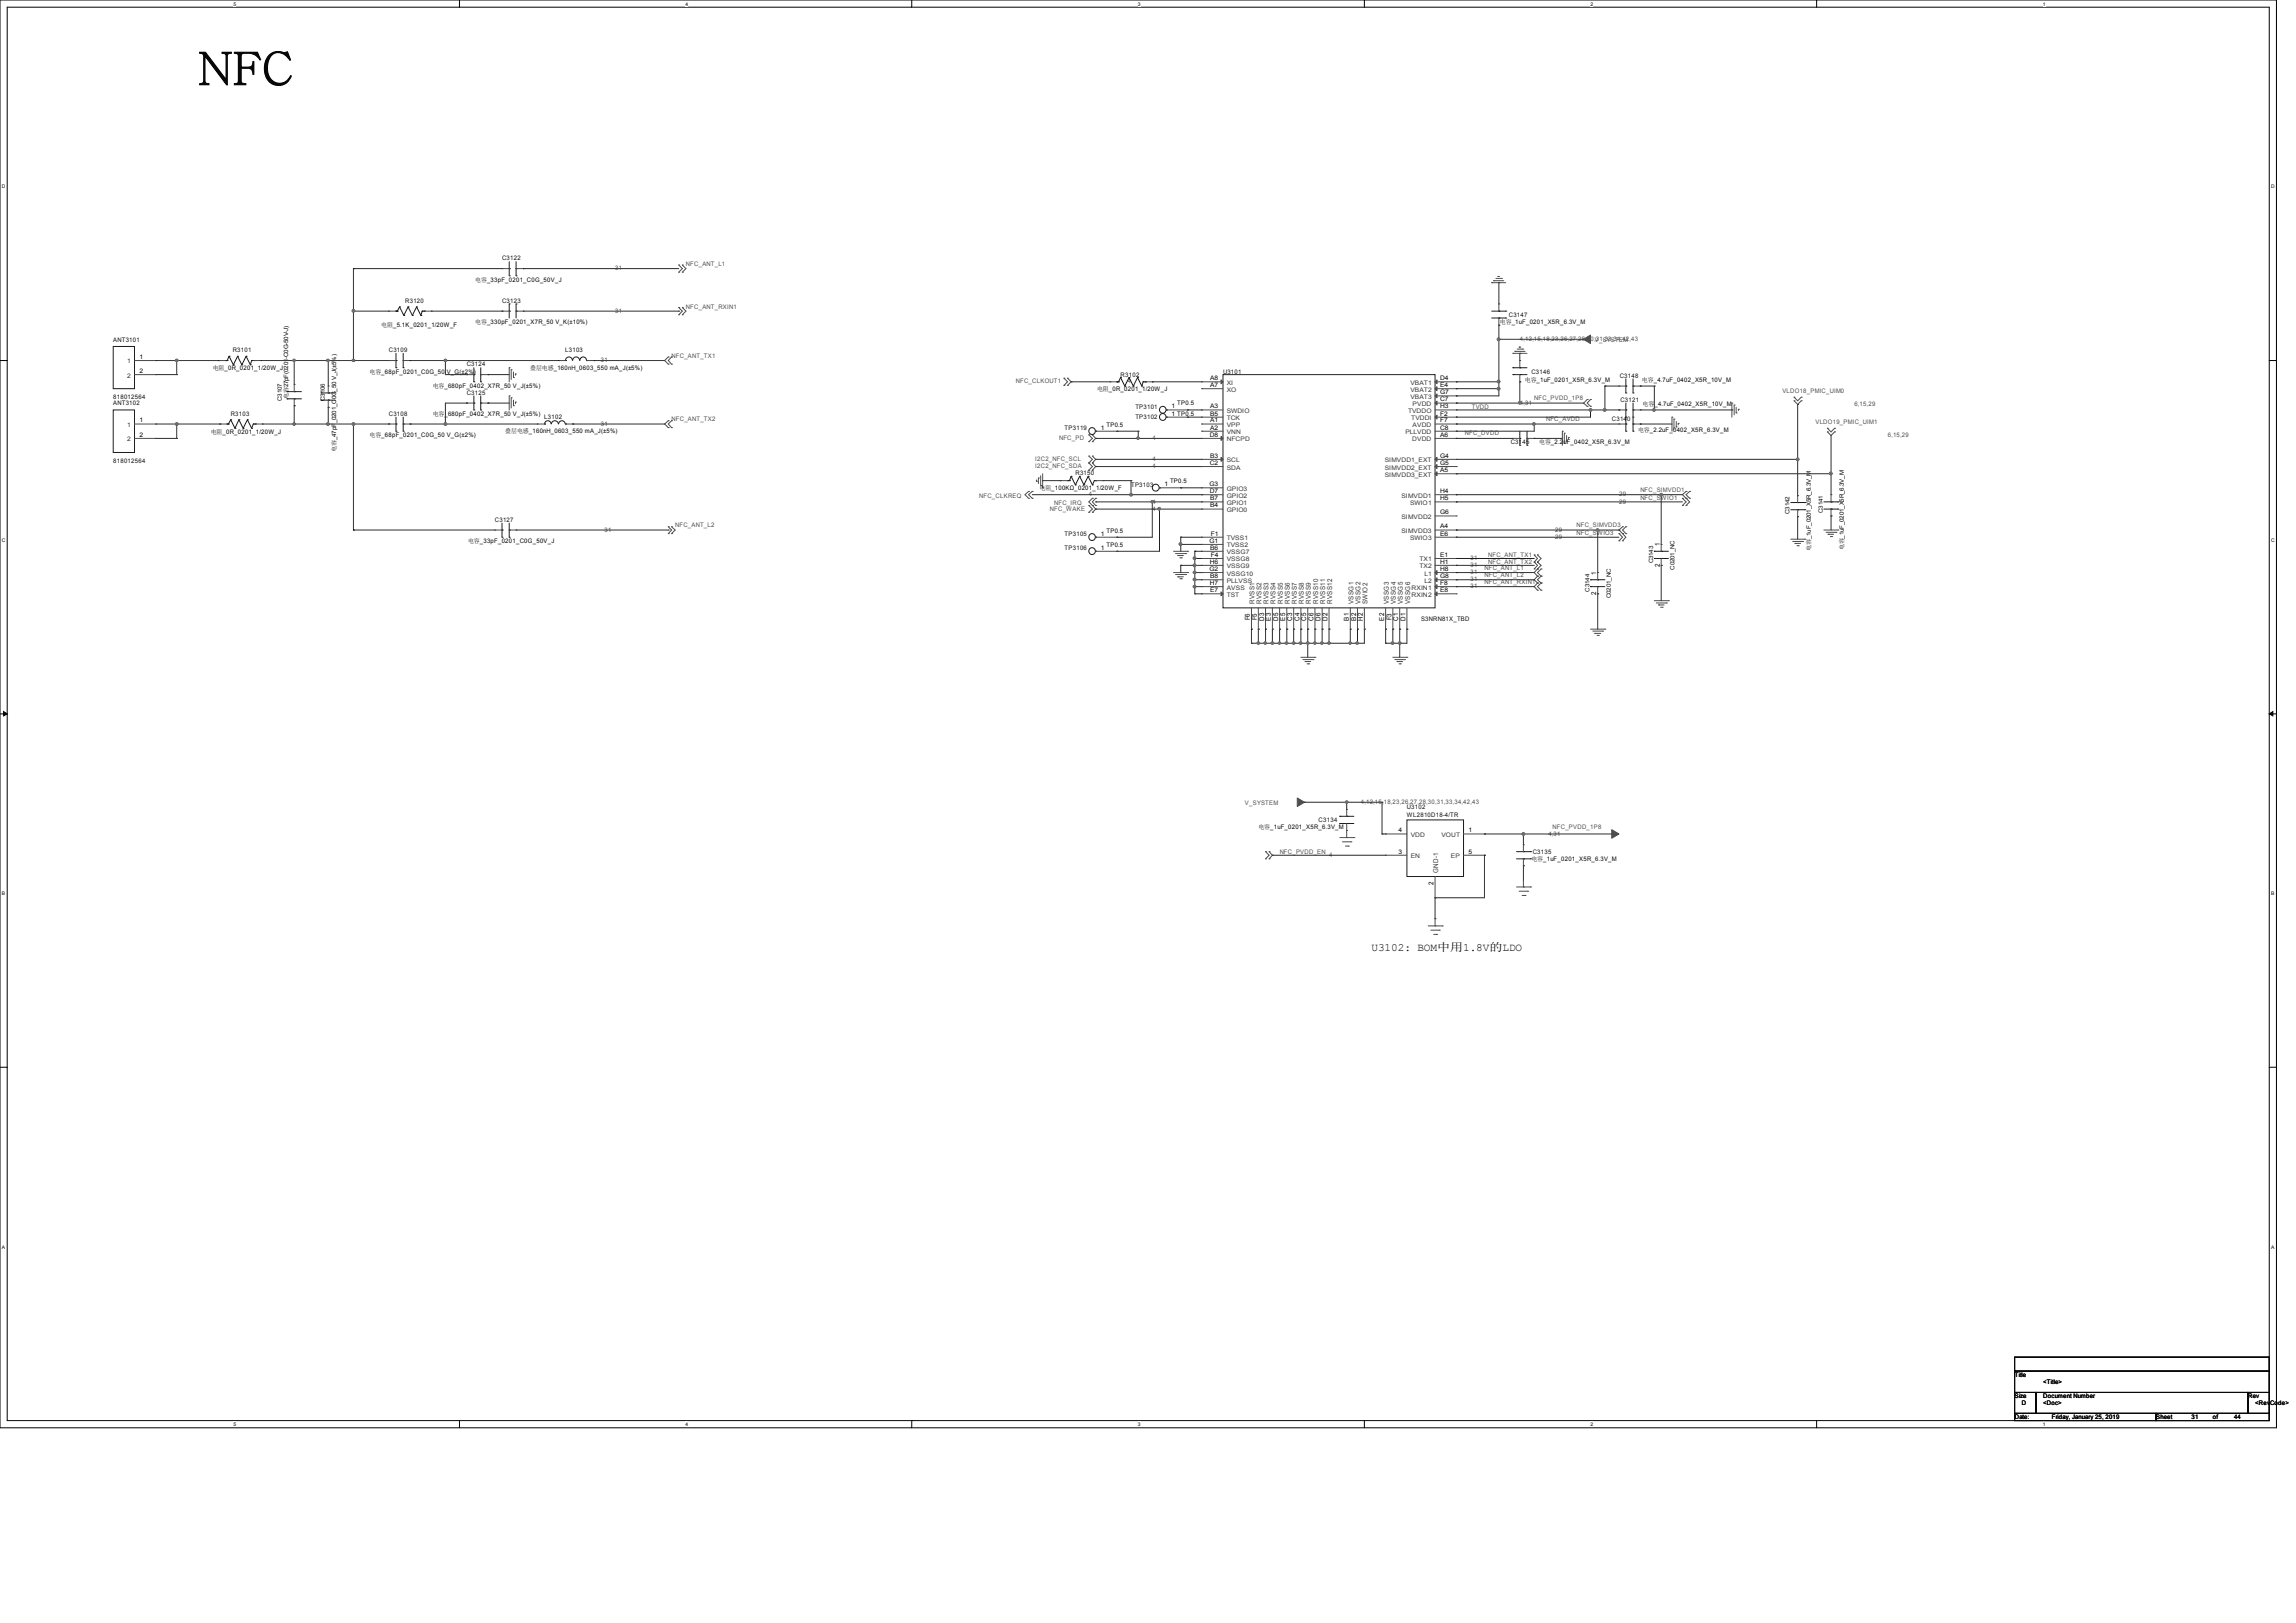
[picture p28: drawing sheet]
<svg xmlns="http://www.w3.org/2000/svg" width="297mm" height="210mm" viewBox="0 0 297 210" stroke-linecap="round" stroke-linejoin="round" font-family="sans-serif">
<defs><g id="words">
<text font-size="5.8" x="25.6" y="11">NFC</text>
<text font-size="1.4" x="177.4" y="123">U3102: BOM中用1.8V的LDO</text>
<g font-size=".9">
<text x="214.7" y="70.7" transform="rotate(-90 214.7 70.7)">1</text>
<text x="206.5" y="77" transform="rotate(-90 206.5 77)">2</text>
<text x="206.5" y="74.4" transform="rotate(-90 206.5 74.4)">1</text>
<text x="214.7" y="73.4" transform="rotate(-90 214.7 73.4)">2</text>
<text x="161.7" y="80.3" transform="rotate(-90 161.7 80.3)">F6</text>
<text x="162.6" y="80.3" transform="rotate(-90 162.6 80.3)">F5</text>
<text x="163.5" y="80.4" transform="rotate(-90 163.5 80.4)">D3</text>
<text x="164.4" y="80.3" transform="rotate(-90 164.4 80.3)">E3</text>
<text x="165.3" y="80.4" transform="rotate(-90 165.3 80.4)">D5</text>
<text x="166.3" y="80.3" transform="rotate(-90 166.3 80.3)">E5</text>
<text x="167.2" y="80.4" transform="rotate(-90 167.2 80.4)">C3</text>
<text x="168.1" y="80.4" transform="rotate(-90 168.1 80.4)">C4</text>
<text x="169" y="80.4" transform="rotate(-90 169 80.4)">C5</text>
<text x="169.9" y="80.4" transform="rotate(-90 169.9 80.4)">C6</text>
<text x="170.8" y="80.4" transform="rotate(-90 170.8 80.4)">D6</text>
<text x="171.7" y="80.4" transform="rotate(-90 171.7 80.4)">D2</text>
<text x="174.5" y="80.3" transform="rotate(-90 174.5 80.3)">B1</text>
<text x="175.4" y="80.3" transform="rotate(-90 175.4 80.3)">B2</text>
<text x="176.3" y="80.4" transform="rotate(-90 176.3 80.4)">H2</text>
<text x="179" y="80.3" transform="rotate(-90 179 80.3)">E2</text>
<text x="180" y="80.3" transform="rotate(-90 180 80.3)">F3</text>
<text x="180.9" y="80.4" transform="rotate(-90 180.9 80.4)">C1</text>
<text x="181.8" y="80.4" transform="rotate(-90 181.8 80.4)">D1</text>
<text x="185.4" y="114.5" transform="rotate(-90 185.4 114.5)">2</text>
</g>
<g font-size=".9" fill="#343434">
<text x="162.3" y="78.2" transform="rotate(-90 162.3 78.2)">RVSS1</text>
<text x="163.2" y="78.2" transform="rotate(-90 163.2 78.2)">RVSS2</text>
<text x="164.1" y="78.2" transform="rotate(-90 164.1 78.2)">RVSS3</text>
<text x="165" y="78.2" transform="rotate(-90 165 78.2)">RVSS4</text>
<text x="165.9" y="78.2" transform="rotate(-90 165.9 78.2)">RVSS5</text>
<text x="166.9" y="78.2" transform="rotate(-90 166.9 78.2)">RVSS6</text>
<text x="167.7" y="78.2" transform="rotate(-90 167.7 78.2)">RVSS7</text>
<text x="168.7" y="78.2" transform="rotate(-90 168.7 78.2)">RVSS8</text>
<text x="169.6" y="78.2" transform="rotate(-90 169.6 78.2)">RVSS9</text>
<text x="170.5" y="78.2" transform="rotate(-90 170.5 78.2)">RVSS10</text>
<text x="171.4" y="78.2" transform="rotate(-90 171.4 78.2)">RVSS11</text>
<text x="172.3" y="78.2" transform="rotate(-90 172.3 78.2)">RVSS12</text>
<text x="175.1" y="78.2" transform="rotate(-90 175.1 78.2)">VSSG1</text>
<text x="176" y="78.2" transform="rotate(-90 176 78.2)">VSSG2</text>
<text x="176.9" y="78.2" transform="rotate(-90 176.9 78.2)">SWIO2</text>
<text x="179.6" y="78.2" transform="rotate(-90 179.6 78.2)">VSSG3</text>
<text x="180.6" y="78.2" transform="rotate(-90 180.6 78.2)">VSSG4</text>
<text x="181.5" y="78.2" transform="rotate(-90 181.5 78.2)">VSSG5</text>
<text x="182.4" y="78.2" transform="rotate(-90 182.4 78.2)">VSSG6</text>
<text x="186" y="112.9" transform="rotate(-90 186 112.9)">GND-1</text>
</g>
<g font-size=".8" fill="#0e0e0e">
<text x="64.9" y="33.7">C3122</text>
<text x="52.4" y="39.2">R3120</text>
<text x="64.9" y="39.2">C3123</text>
<text x="195.2" y="41">C3147</text>
<text x="14.6" y="44.2">ANT3101</text>
<text x="30.1" y="45.6">R3101</text>
<text x="50.3" y="45.6">C3109</text>
<text x="60.4" y="47.4">C3124</text>
<text x="73.1" y="45.6">L3103</text>
<text x="14.6" y="52.5">ANT3102</text>
<text x="14.6" y="51.6">818012564</text>
<text x="29.8" y="53.8">R3103</text>
<text x="36.5" y="51.9" transform="rotate(-90 36.5 51.9)">C3107</text>
<text x="42" y="51.9" transform="rotate(-90 42 51.9)">C3106</text>
<text x="50.3" y="53.8">C3108</text>
<text x="60.4" y="51.1">C3125</text>
<text x="145" y="48.8">R3102</text>
<text x="146.9" y="52.9">TP3101</text>
<text x="158.2" y="48.3">U3101</text>
<text x="198.1" y="48.3">C3146</text>
<text x="209.5" y="48.9">C3148</text>
<text x="209.6" y="52.1">C3121</text>
<text x="14.6" y="59.9">818012564</text>
<text x="70.4" y="54.2">L3102</text>
<text x="137.7" y="55.6">TP3119</text>
<text x="146.9" y="54.3">TP3102</text>
<text x="195.4" y="57.5">C3145</text>
<text x="208.5" y="54.5">C3140</text>
<text x="139.1" y="61.5">R3150</text>
<text x="146.3" y="62.9">TP3103</text>
<text x="64" y="67.5">C3127</text>
<text x="137.7" y="71.2">TP3106</text>
<text x="137.7" y="69.3">TP3105</text>
<text x="231.5" y="66.5" transform="rotate(-90 231.5 66.5)">C3142</text>
<text x="235.8" y="66.4" transform="rotate(-90 235.8 66.4)">C3141</text>
<text x="205.6" y="76.5" transform="rotate(-90 205.6 76.5)">C3144</text>
<text x="208.4" y="77.4" transform="rotate(-90 208.4 77.4)">C0201_NC</text>
<text x="213.8" y="72.9" transform="rotate(-90 213.8 72.9)">C3143</text>
<text x="216.6" y="73.7" transform="rotate(-90 216.6 73.7)">C0201_NC</text>
<text x="183.8" y="80.3">S3NRN81X_TBD</text>
<text x="170.6" y="106.4">C3134</text>
<text x="182" y="104.6">U3102</text>
<text x="182" y="105.7">WL2810D18-4/TR</text>
<text x="198.3" y="110.5">C3135</text>
</g>
<g font-size=".8" fill="#4d4d4d">
<text x="79.6" y="35">31</text>
<text x="88.7" y="34.4">NFC_ANT_L1</text>
<text x="79.6" y="40.5">31</text>
<text x="88.7" y="39.9">NFC_ANT_RXIN1</text>
<text x="77.7" y="46.9">31</text>
<text x="86.9" y="46.3">NFC_ANT_TX1</text>
<text x="196.6" y="44.1">4,12,15,18,23,26,27,28,30,31,33,34,42,43</text>
<text x="206.3" y="44.2">V_SYSTEM</text>
<text x="131.4" y="49.6">NFC_CLKOUT1</text>
<text x="145.9" y="49.6">4</text>
<text x="190.4" y="52.9">TVDD</text>
<text x="196.6" y="52.4">4,31</text>
<text x="198.5" y="51.8">NFC_PVDD_1P8</text>
<text x="230.6" y="50.9">VLDO18_PMIC_UIM0</text>
<text x="239.9" y="52.5">6,15,29</text>
<text x="77.7" y="55.1">31</text>
<text x="86.9" y="54.5">NFC_ANT_TX2</text>
<text x="133.9" y="59.6">I2C2_NFC_SCL</text>
<text x="137" y="56.9">NFC_PD</text>
<text x="149.1" y="56.9">4</text>
<text x="149.1" y="59.6">4</text>
<text x="189.5" y="56.3">NFC_DVDD</text>
<text x="200" y="54.5">NFC_AVDD</text>
<text x="234.8" y="54.9">VLDO19_PMIC_UIM1</text>
<text x="244.2" y="56.6">6,15,29</text>
<text x="126.7" y="64.4">NFC_CLKREQ</text>
<text x="133.9" y="60.6">I2C2_NFC_SDA</text>
<text x="136.4" y="65.3">NFC_IRQ</text>
<text x="140.9" y="64.2">4</text>
<text x="149.1" y="65.2">4</text>
<text x="149.1" y="60.6">4</text>
<text x="209.4" y="65.2">29</text>
<text x="209.4" y="64.2">29</text>
<text x="212.2" y="64.7">NFC_SWIO1</text>
<text x="212.2" y="63.7">NFC_SIMVDD1</text>
<text x="78.2" y="68.8">31</text>
<text x="87.3" y="68.2">NFC_ANT_L2</text>
<text x="135.8" y="66.1">NFC_WAKE</text>
<text x="149.1" y="66.1">4</text>
<text x="201.2" y="69.7">29</text>
<text x="201.2" y="68.8">29</text>
<text x="203.9" y="69.3">NFC_SWIO3</text>
<text x="203.9" y="68.2">NFC_SIMVDD3</text>
<text x="190.2" y="76.1">31</text>
<text x="190.2" y="74.3">31</text>
<text x="190.2" y="75.2">31</text>
<text x="190.2" y="72.5">31</text>
<text x="190.2" y="73.4">31</text>
<text x="192" y="75.6">NFC_ANT_RXIN1</text>
<text x="192" y="73.7">NFC_ANT_L1</text>
<text x="192" y="74.7">NFC_ANT_L2</text>
<text x="192.5" y="72">NFC_ANT_TX1</text>
<text x="192.5" y="72.9">NFC_ANT_TX2</text>
<text x="161" y="104.1">V_SYSTEM</text>
<text x="176" y="104">4,12,15,18,23,26,27,28,30,31,33,34,42,43</text>
<text x="200.8" y="107.3">NFC_PVDD_1P8</text>
<text x="165.5" y="110.5">NFC_PVDD_EN</text>
<text x="171.9" y="110.9">4</text>
<text x="200.3" y="108.1">4,31</text>
</g>
<g font-size=".8">
<text x="61.5" y="36.4">电容_33pF_0201_C0G_50V_J</text>
<text x="61.5" y="41.9">电容_330pF_0201_X7R_50 V_K(±10%)</text>
<text x="194" y="41.9">电容_1uF_0201_X5R_6.3V_M</text>
<text x="18" y="46.4">1</text>
<text x="27.5" y="47.9">电阻_0R_0201_1/20W_J</text>
<text x="49.3" y="42.3">电阻_5.1K_0201_1/20W_F</text>
<text x="68.6" y="47.9">叠层电感_160nH_0603_550 mA_J(±5%)</text>
<text x="18" y="48.3">2</text>
<text x="37.3" y="51.6" transform="rotate(-90 37.3 51.6)">电容27pF(0201-C0G-50V-J)</text>
<text x="47.8" y="48.3">电容_68pF_0201_C0G_50 V_G(±2%)</text>
<text x="56" y="53.8">电容_680pF_0402_X7R_50 V_J(±5%)</text>
<text x="56" y="50.2">电容_680pF_0402_X7R_50 V_J(±5%)</text>
<text x="141.9" y="50.6">电阻_0R_0201_1/20W_J</text>
<text x="151.5" y="52.8">1</text>
<text x="151.5" y="53.8">1 TP0.5</text>
<text x="152.3" y="52.5">TP0.5</text>
<text x="156.5" y="49.2">A8</text>
<text x="156.5" y="50.1">A7</text>
<text x="156.5" y="52.8">A3</text>
<text x="156.5" y="53.8">B5</text>
<text x="186.3" y="49.2">D4</text>
<text x="186.3" y="50.1">E4</text>
<text x="186.3" y="51">G7</text>
<text x="186.3" y="51.9">C7</text>
<text x="186.3" y="52.8">H3</text>
<text x="186.3" y="53.8">F2</text>
<text x="197.2" y="49.4">电容_1uF_0201_X5R_6.3V_M</text>
<text x="212.4" y="49.4">电容_4.7uF_0402_X5R_10V_M</text>
<text x="212.5" y="52.5">电容</text>
<text x="214" y="52.5">_4.7uF_0402_X5R_10V_M</text>
<text x="18" y="54.7">1</text>
<text x="18" y="56.5">2</text>
<text x="27.3" y="56.1">电阻_0R_0201_1/20W_J</text>
<text x="43.5" y="58.5" transform="rotate(-90 43.5 58.5)">电容_47pF_0201_C0G_50 V_J(±5%)</text>
<text x="47.8" y="56.6">电容_68pF_0201_C0G_50 V_G(±2%)</text>
<text x="65.4" y="56">叠层电感_160nH_0603_550 mA_J(±5%)</text>
<text x="142.4" y="55.6">1</text>
<text x="143.1" y="55.2">TP0.5</text>
<text x="156.5" y="56.5">D8</text>
<text x="156.5" y="54.7">A1</text>
<text x="156.5" y="55.6">A2</text>
<text x="156.5" y="59.2">B3</text>
<text x="186.3" y="55.6">C8</text>
<text x="186.3" y="56.5">A6</text>
<text x="186.3" y="59.2">G4</text>
<text x="186.3" y="54.7">F7</text>
<text x="199.1" y="57.5">电容_2.2uF_0402_X5R_6.3V_M</text>
<text x="211.9" y="55.9">电容_2.2uF_0402_X5R_6.3V_M</text>
<text x="134.5" y="63.4">电阻_100KΩ_0201_1/20W_F</text>
<text x="150.6" y="62.9">1</text>
<text x="151.4" y="62.5">TP0.5</text>
<text x="156.4" y="62.9">G3</text>
<text x="156.5" y="60.2">C2</text>
<text x="156.5" y="63.8">D7</text>
<text x="156.5" y="64.7">B7</text>
<text x="156.5" y="65.7">B4</text>
<text x="186.3" y="60.2">G5</text>
<text x="186.3" y="61.1">A5</text>
<text x="186.3" y="63.8">H4</text>
<text x="186.3" y="64.7">H5</text>
<text x="60.5" y="70.3">电容_33pF_0201_C0G_50V_J</text>
<text x="142.4" y="71.1">1</text>
<text x="142.4" y="69.3">1</text>
<text x="143.1" y="70.7">TP0.5</text>
<text x="143.1" y="68.9">TP0.5</text>
<text x="156.4" y="70.2">G1</text>
<text x="156.5" y="71.1">B6</text>
<text x="156.6" y="69.3">F1</text>
<text x="186.3" y="66.5">G6</text>
<text x="186.3" y="68.4">A4</text>
<text x="186.3" y="69.3">E6</text>
<text x="234.2" y="71.3" transform="rotate(-90 234.2 71.3)">电容_1uF_0201_X5R_6.3V_M</text>
<text x="238.5" y="71.2" transform="rotate(-90 238.5 71.2)">电容_1uF_0201_X5R_6.3V_M</text>
<text x="156.4" y="73.9">G2</text>
<text x="156.5" y="72.9">H6</text>
<text x="156.5" y="75.7">H7</text>
<text x="156.5" y="74.8">B8</text>
<text x="156.5" y="76.6">E7</text>
<text x="156.6" y="72.1">F4</text>
<text x="186.3" y="72.1">E1</text>
<text x="186.3" y="72.9">H1</text>
<text x="186.3" y="75.7">F8</text>
<text x="186.3" y="76.6">E8</text>
<text x="186.3" y="73.9">H8</text>
<text x="186.3" y="74.8">G8</text>
<text x="162.8" y="107.3">电容_1uF_0201_X5R_6.3V_M</text>
<text x="180.9" y="107.7">4</text>
<text x="190" y="107.7">1</text>
<text x="180.9" y="110.4">3</text>
<text x="190" y="110.4">5</text>
<text x="198.1" y="111.4">电容_1uF_0201_X5R_6.3V_M</text>
<text x="260.6" y="178.2">Title</text>
<text x="264.3" y="179.1">&lt;Title&gt;</text>
<text x="260.6" y="180.9">Size</text>
<text x="260.6" y="183.6">Date:</text>
<text x="261.6" y="181.8">D</text>
<text x="264.3" y="180.9">Document Number</text>
<text x="264.3" y="181.8">&lt;Doc&gt;</text>
<text x="265.4" y="183.6">Friday, January 25, 2019</text>
<text x="278.9" y="183.6">Sheet</text>
<text x="283.5" y="183.6">31</text>
<text x="286.2" y="183.6">of</text>
<text x="289" y="183.6">44</text>
<text x="290.8" y="180.9">Rev</text>
<text x="291.7" y="181.8">&lt;RevCode&gt;</text>
</g>
<g font-size=".8" fill="#343434">
<text x="16.5" y="47">1</text>
<text x="16.5" y="48.9">2</text>
<text x="158.7" y="49.8">XI</text>
<text x="158.7" y="50.7">XO</text>
<text x="158.7" y="53.4">SWDIO</text>
<text x="182.1" y="53.4">TVDDO</text>
<text x="182.4" y="49.8">VBAT1</text>
<text x="182.4" y="50.7">VBAT2</text>
<text x="182.4" y="51.6">VBAT3</text>
<text x="182.7" y="52.5">PVDD</text>
<text x="16.5" y="55.2">1</text>
<text x="16.5" y="57.1">2</text>
<text x="158.7" y="54.4">TCK</text>
<text x="158.7" y="55.2">VPP</text>
<text x="158.7" y="56.2">VNN</text>
<text x="158.7" y="57.1">NFCPD</text>
<text x="158.7" y="59.8">SCL</text>
<text x="179.1" y="59.8">SIMVDD1_EXT</text>
<text x="181.8" y="56.2">PLLVDD</text>
<text x="182.6" y="54.4">TVDDI</text>
<text x="182.7" y="57.1">DVDD</text>
<text x="182.7" y="55.2">AVDD</text>
<text x="158.7" y="60.7">SDA</text>
<text x="158.7" y="63.5">GPIO3</text>
<text x="158.7" y="64.4">GPIO2</text>
<text x="158.7" y="65.3">GPIO1</text>
<text x="179.1" y="60.7">SIMVDD2_EXT</text>
<text x="179.1" y="61.7">SIMVDD3_EXT</text>
<text x="181.3" y="64.4">SIMVDD1</text>
<text x="182.4" y="65.3">SWIO1</text>
<text x="158.7" y="66.3">GPIO0</text>
<text x="158.7" y="69.9">TVSS1</text>
<text x="158.7" y="70.8">TVSS2</text>
<text x="158.7" y="71.7">VSSG7</text>
<text x="181.3" y="67.1">SIMVDD2</text>
<text x="181.3" y="69">SIMVDD3</text>
<text x="182.4" y="69.9">SWIO3</text>
<text x="158.7" y="72.6">VSSG8</text>
<text x="158.7" y="73.5">VSSG9</text>
<text x="158.7" y="74.5">VSSG10</text>
<text x="158.7" y="75.4">PLLVSS</text>
<text x="158.7" y="76.3">AVSS</text>
<text x="158.7" y="77.2">TST</text>
<text x="182.6" y="76.3">RXIN1</text>
<text x="182.6" y="77.2">RXIN2</text>
<text x="183.6" y="72.6">TX1</text>
<text x="183.6" y="73.5">TX2</text>
<text x="184.3" y="74.5">L1</text>
<text x="184.3" y="75.4">L2</text>
<text x="182.5" y="111">EN</text>
<text x="182.5" y="108.3">VDD</text>
<text x="186.5" y="108.3">VOUT</text>
<text x="187.7" y="111">EP</text>
</g>
<g font-size=".6">
<text x="30.2" y=".7">5</text>
<text x="88.7" y=".7">4</text>
<text x="147.2" y=".7">3</text>
<text x="205.7" y=".7">2</text>
<text x="264.2" y=".7">1</text>
<text x=".3" y="24.4">D</text>
<text x="293.8" y="24.4">D</text>
<text x=".3" y="70.1">C</text>
<text x="293.8" y="70.1">C</text>
<text x=".3" y="115.8">B</text>
<text x="293.8" y="115.8">B</text>
<text x=".3" y="161.5">A</text>
<text x="293.8" y="161.5">A</text>
<text x="30.2" y="184.5">5</text>
<text x="88.7" y="184.5">4</text>
<text x="147.2" y="184.5">3</text>
<text x="205.7" y="184.5">2</text>
<text x="264.2" y="184.5">1</text>
</g>
</g></defs>
<path d="M0 0h294.5v184.7h-294.5zM.9 .9h292.6v182.9h-292.6z" fill="none" stroke="#000" stroke-width=".13"/>
<g fill="#fff">
<path d="M30.2 .1h.3v.7h-.3z"/>
<path d="M30.2 183.9h.3v.8h-.3z"/>
</g>
<path d="M59.4 0v.9M59.4 183.8v.9" fill="none" stroke="#000" stroke-width=".13"/>
<g fill="#fff">
<path d="M88.7 .1h.3v.7h-.3z"/>
<path d="M88.7 183.9h.3v.8h-.3z"/>
</g>
<path d="M117.9 0v.9M117.9 183.8v.9" fill="none" stroke="#000" stroke-width=".13"/>
<g fill="#fff">
<path d="M147.2 .1h.3v.7h-.3z"/>
<path d="M147.2 183.9h.3v.8h-.3z"/>
</g>
<path d="M176.5 0v.9M176.5 183.8v.9" fill="none" stroke="#000" stroke-width=".13"/>
<g fill="#fff">
<path d="M205.7 .1h.4v.7h-.4z"/>
<path d="M205.7 183.9h.4v.8h-.4z"/>
</g>
<path d="M235 0v.9M235 183.8v.9" fill="none" stroke="#000" stroke-width=".13"/>
<g fill="#fff">
<path d="M264.2 .1h.4v.7h-.4z"/>
<path d="M264.2 183.9h.4v.8h-.4z"/>
<path d="M.3 23.8h.4v.7h-.4z"/>
<path d="M293.8 23.8h.5v.7h-.5z"/>
<path d="M.3 69.5h.4v.7h-.4z"/>
<path d="M293.8 69.5h.5v.7h-.5z"/>
</g>
<path d="M0 46.7h.9M293.5 46.7h1" fill="none" stroke="#000" stroke-width=".13"/>
<g fill="#fff">
<path d="M.3 115.2h.4v.8h-.4z"/>
<path d="M293.8 115.2h.4v.8h-.4z"/>
</g>
<path d="M0 92.4h.9M293.5 92.4h1" fill="none" stroke="#000" stroke-width=".13"/>
<path d="M.5 92.1l.4 .3-.4 .2zM293.5 92.4l.5-.3v.5z" fill="#000" stroke="#000" stroke-width=".13"/>
<g fill="#fff">
<path d="M.3 161h.3v.7h-.3z"/>
<path d="M293.8 161h.4v.7h-.4z"/>
</g>
<path d="M0 138.1h.9M293.5 138.1h1M260.6 175.6h32.9v1.8h-32.9zM260.6 177.4h32.9v2.8h-32.9zM260.6 182.9h18.3v.9h-18.3zM260.6 180.2h2.8v2.7h-2.8zM263.4 180.2h27.4v2.7h-27.4zM278.9 182.9h14.6v.9h-14.6zM290.8 180.2h2.7v2.7h-2.7z" fill="none" stroke="#000" stroke-width=".13"/>
<g fill="none" stroke="#4d4d4d" stroke-width=".13">
<path d="M64.9 34.8h1M64.9 34.8h.1M66.8 34.8h.9M67.7 34.8h.1M87.8 34.3l.5 .5-.5 .4M87.8 39.8l.5 .5-.5 .4M87.8 35.2h.1M87.8 34.3h.1M87.8 39.8h.1M88.3 35.2h.1M88.3 34.3h.1M88.3 39.8h.1"/>
<path d="M88.3 34.3l.4 .5-.4 .4M88.3 39.8l.4 .5-.4 .4M193 36.6h1.8M193 36.6h.1M193.2 36.3h.1M193.2 36.3h1.3M193.5 36h.7M193.8 35.8h.1M193.8 35.8h.2M193.9 39.3h.1M193.9 39.3v1M194.2 36h.1"/>
<path d="M17.4 46.7h2.8M17.4 54.9h2.8M17.4 56.7h2.8M17.4 48.5h2.8M20.2 46.7h.1M20.2 48.5h.1M20.2 54.9h.1M20.2 56.7h.1M28.3 46.7h.9M28.3 46.7h.1M28.4 54.9h1M28.4 54.9h.1"/>
<path d="M32.9 46.7h.8M33 54.9h1M33.7 46.7h.1M34 54.9h.1M38.1 49.7h.1M38.1 52.5h.1M38.1 49.7v1M38.1 51.6v.9M42.5 50h.1M42.5 52.7h.1M42.5 50v.8M42.5 51.8v.9"/>
<path d="M50.3 46.7h.9M50.3 54.9h.9M50.3 40.3h.9M50.3 46.7h.1M50.3 54.9h.1M50.3 40.3h.1M52.2 46.7h.8M52.2 54.9h.8M53 46.7h.1M53 54.9h.1M54.9 40.3h.9M55.8 40.3h.1"/>
<path d="M60.4 52.2h.9M60.4 48.5h.9M60.4 52.2h.1M60.4 48.5h.1M62.2 52.2h.9M62.2 48.5h.9M63.1 52.2h.1M63.1 48.5h.1M64.9 40.3h1M64.9 40.3h.1M65.9 47.6h.1M65.9 51.2h.1"/>
<path d="M65.9 47.6v1.8M65.9 51.2v1.8M66.1 47.8h.1M66.1 51.5h.1M66.1 47.8v1.3M66.1 51.5v1.3M66.4 48.9h.1M66.4 52.5h.1M66.4 48.1v.8M66.4 51.8v.7M66.7 48.4h.1M66.7 52h.1"/>
<path d="M66.7 48.4v.2M66.7 52v.2M66.8 40.3h.9M67.7 40.3h.1M69.5 54.9h.9M69.5 54.9h.1M72.3 46.7h.1M72.3 46.7h.9M73.2 54.9h.9M74.1 54.9h.1M75.9 46.7h.9M76.8 46.7h.1"/>
<path d="M86.4 46.2h.1M86.4 47.1h.1M86.4 54.4h.1M86.4 55.3h.1M86.4 46.2l-.4 .5 .4 .4M86.4 54.4l-.4 .5 .4 .4M86.9 46.2l-.5 .5 .5 .4M86.9 54.4l-.5 .5 .5 .4M86.9 47.1h.1M86.9 46.2h.1M86.9 55.3h.1M86.9 54.4h.1"/>
<path d="M87.8 40.7h.1M88.3 40.7h.1M137.6 48.9h.1M137.6 49.9h.1M137.6 48.9l.5 .5-.5 .5M138.1 49.9h.1M138.1 48.9h.1M138.1 48.9l.5 .5-.5 .5M140.8 56.3h.1M140.8 57.2h.1M140.8 59h.1M140.8 59.9h.1"/>
<path d="M140.8 56.3l.5 .4-.5 .4M140.8 59l.5 .4-.5 .5M140.8 59.9l.5 .5-.5 .4M141.3 57.2h.1M141.3 56.3h.1M141.3 59.9h.1M141.3 59h.1M141.3 56.3l.4 .4-.4 .4M141.3 59l.4 .4-.4 .5M141.3 59.9l.4 .5-.4 .4M141.7 55.8h2.8M143.6 49.4h.9"/>
<path d="M143.6 49.4h.1M144.5 55.8h.1M148.2 49.4h.9M149.1 49.4h.1M150.9 53h2.7M150.9 54h2.7M153.6 53h.1M153.6 54h.1M155.4 53h2.8M155.4 54.9h2.8M155.4 49.4h2.8M155.4 50.3h2.8"/>
<path d="M155.4 54h2.8M155.4 55.8h2.8M155.4 56.7h2.8M155.4 59.4h2.8M155.4 49.4h.1M155.4 50.3h.1M155.4 53h.1M155.4 54h.1M155.4 54.9h.1M155.4 55.8h.1M155.4 56.7h.1M155.4 59.4h.1"/>
<path d="M185.6 53h2.8M185.6 54.9h2.8M185.6 49.4h2.8M185.6 50.3h2.8M185.6 54h2.8M185.6 55.8h2.8M185.6 56.7h2.8M185.6 59.4h2.8M185.6 51.2h2.8M185.6 52.2h2.8M188.4 49.4h.1M188.4 50.3h.1"/>
<path d="M188.4 51.2h.1M188.4 52.2h.1M188.4 53h.1M188.4 54h.1M188.4 54.9h.1M188.4 55.8h.1M188.4 56.7h.1M188.4 59.4h.1M193.9 42.1h.1M193.9 41.1v1M195.7 45.7h1.8M195.7 45.7h.1"/>
<path d="M195.7 56.7h.1M195.7 56.7h.9M196 45.5h.1M196 45.5h1.3M196.3 45.2h.7M196.5 44.9h.1M196.5 44.9h.2M196.6 49.4h.1M196.6 46.7h.1M196.6 46.7v.9M196.6 48.5v.9M197 45.2h.1"/>
<path d="M197.5 56.7h1M198.5 56.7h.1M202.1 55.8h.1M202.1 55.8v1.8M202.4 56h.1M202.4 56v1.4M202.6 57.1h.1M202.6 56.3v.8M202.9 56.6h.1M202.9 56.6v.2M205.3 51.7l-.4 .5 .4 .4M205.3 51.7h.1"/>
<path d="M205.3 52.6h.1M205.7 51.7l-.4 .5 .4 .4M205.7 52.6h.1M205.7 51.7h.1M209.4 53h.9M209.4 54.9h.9M209.4 50h.9M209.4 50h.1M209.4 53h.1M209.4 54.9h.1M211.2 53h1M211.2 54.9h1"/>
<path d="M211.2 50h1M212.2 50h.1M212.2 53h.1M212.2 54.9h.1M216.3 54h.1M216.3 54v1.8M216.5 54.2h.1M216.5 54.2v1.3M216.8 55.2h.1M216.8 54.5v.7M217.1 54.8h.1M217.1 54.8v.2"/>
<path d="M224 52.2h.1M224 52.2v1.8M224.3 52.4h.1M224.3 52.4v1.3M224.6 53.4h.1M224.6 52.7v.7M224.9 53h.1M224.9 53v.1M232.1 51.9l.4 .4 .5-.4M232.1 51.4l.4 .5 .5-.5M232.1 51.9h.1M232.1 51.4h.1"/>
<path d="M233 51.9h.1M233 51.4h.1M236.4 55.9h.1M236.4 55.4h.1M236.4 55.9l.5 .4 .4-.4M236.4 55.4l.5 .5 .4-.5M237.3 55.9h.1M237.3 55.4h.1M64 68.6h.9M64 68.6h.1M65.9 68.6h.9M66.8 68.6h.1"/>
<path d="M86.4 69h.1M86.4 68.2h.1M86.4 68.2l.5 .4-.5 .4M86.9 68.2l.4 .4-.4 .4M86.9 69h.1M86.9 68.2h.1M133.1 63.6l-.5 .4 .5 .5M133.1 63.6h.1M133.1 64.5h.1M133.5 63.6l-.4 .4 .4 .5M133.5 63.6h.1M133.5 64.5h.1"/>
<path d="M134.1 62.3h.1M134.1 62.1v.2M134.3 61.8h.1M134.3 61.8v.8M134.6 62.8h.1M134.6 61.6v1.2M134.9 63.1h.1M134.9 61.3v1.8M137.2 62.2h.1M137.2 62.2h.9M140.8 60.8h.1M140.8 65.4h.1"/>
<path d="M140.8 66.3h.1M140.8 65.4l.5 .5-.5 .4M141.3 64.5l-.5 .4 .5 .5M141.3 60.8h.1M141.3 64.5h.1M141.3 65.4h.1M141.3 66.3h.1M141.3 65.4l.4 .5-.4 .4M141.7 64.5l-.4 .4 .4 .5M141.7 64.5h.1M141.7 65.4h.1M141.7 71.3h2.8"/>
<path d="M141.7 69.5h2.8M141.7 62.2h1M142.7 62.2h.1M144.5 71.3h.1M144.5 69.5h.1M150 63.1h2.7M151.8 74.1h1.8M151.8 71.3h1.8M152.1 74.3h1.3M152.1 71.6h1.3M152.4 74.6h.1M152.4 71.9h.1"/>
<path d="M152.4 74.6h.7M152.4 71.9h.7M152.6 74.9h.2M152.6 72.2h.2M152.7 63.1h.1M152.8 74.9h.1M152.8 72.2h.1M153.4 74.3h.1M153.4 71.6h.1M153.6 74.1h.1M153.6 71.3h.1M155.4 74.1h2.8"/>
<path d="M155.4 71.3h2.8M155.4 60.4h2.8M155.4 63.1h2.8M155.4 64h2.8M155.4 64.9h2.8M155.4 65.9h2.8M155.4 69.5h2.8M155.4 70.4h2.8M155.4 72.3h2.8M155.4 73.2h2.8M155.4 75h2.8M155.4 75.9h2.8"/>
<path d="M155.4 76.8h2.8M155.4 60.4h.1M155.4 63.1h.1M155.4 64h.1M155.4 64.9h.1M155.4 65.9h.1M155.4 69.5h.1M155.4 70.4h.1M155.4 71.3h.1M155.4 72.3h.1M155.4 73.2h.1M155.4 74.1h.1"/>
<path d="M155.4 75h.1M155.4 75.9h.1M155.4 76.8h.1M161.9 78.7v2.7M162.8 78.7v2.7M163.7 78.7v2.7M164.6 78.7v2.7M165.5 78.7v2.7M166.5 78.7v2.7M167.3 78.7v2.7M168.3 78.7v2.7M169.2 78.7v2.7"/>
<path d="M170.1 78.7v2.7M171 78.7v2.7M171.9 78.7v2.7M174.7 78.7v2.7M175.6 78.7v2.7M176.5 78.7v2.7M179.2 78.7v2.7M180.2 78.7v2.7M181.1 78.7v2.7M182 78.7v2.7M185.6 74.1h2.8M185.6 68.6h2.8"/>
<path d="M185.6 60.4h2.8M185.6 64h2.8M185.6 64.9h2.8M185.6 69.5h2.8M185.6 72.3h2.8M185.6 73.2h2.8M185.6 75h2.8M185.6 75.9h2.8M185.6 76.8h2.8M185.6 61.3h2.8M185.6 66.8h2.8M188.4 60.4h.1"/>
<path d="M188.4 61.3h.1M188.4 64h.1M188.4 64.9h.1M188.4 66.8h.1M188.4 68.6h.1M188.4 69.5h.1M188.4 72.3h.1M188.4 73.2h.1M188.4 74.1h.1M188.4 75h.1M188.4 75.9h.1M188.4 76.8h.1"/>
<path d="M198.5 72.7h.1M198.5 71.8h.1M198.5 73.6h.1M198.5 71.8l.4 .5-.4 .4M198.5 72.7l.4 .5-.4 .4M198.9 75.4l-.4 .5 .4 .5M198.9 73.6l-.4 .5 .4 .4M198.9 74.5l-.4 .5 .4 .4M198.9 75.4h.1M198.9 76.4h.1M198.9 72.7h.1M198.9 71.8h.1"/>
<path d="M198.9 73.6h.1M198.9 74.5h.1M198.9 71.8l.4 .5-.4 .4M198.9 72.7l.4 .5-.4 .4M199.3 75.4l-.4 .5 .4 .5M199.3 73.6l-.4 .5 .4 .4M199.3 74.5l-.4 .5 .4 .4M199.3 76.4h.1M199.3 75.4h.1M199.3 74.5h.1M199.3 73.6h.1M206.7 74.1h.1"/>
<path d="M206.7 76.8h.1M206.7 74.1v.9M206.7 75.9v.9M209.4 70h.1M209.4 69h.1M209.4 69l.5 .5-.5 .5M209.9 69l.4 .5-.4 .5M209.9 68.2l-.5 .4 .5 .4M209.9 70h.1M209.9 69h.1M209.9 68.2h.1M210.3 69h.1"/>
<path d="M210.3 68.2h.1M210.3 68.2l-.4 .4 .4 .4M214 77.7h1.8M214.2 78h1.4M214.5 78.3h.1M214.5 78.3h.8M214.8 78.6h.2M214.9 70.4h.1M214.9 73.2h.1M214.9 70.4v.9M214.9 72.3v.9M215 78.6h.1"/>
<path d="M215.6 78h.1M215.8 77.7h.1M217.6 65.4h.1M217.6 64.5h.1M217.6 64.5l.5 .4-.5 .5M218.1 63.6l-.5 .4 .5 .5M218.1 65.4h.1M218.1 64.5h.1M218.1 63.6h.1M218.1 64.5l.5 .4-.5 .5M218.6 63.6l-.5 .4 .5 .5M218.6 64.5h.1"/>
<path d="M218.6 63.6h.1M231.6 69.8h1.9M231.9 70.1h1.3M232.2 70.3h.7M232.2 70.3h.1M232.5 70.6h.1M232.5 66.8h.1M232.5 64.1h.1M232.5 64.1v.9M232.5 66v.8M232.6 70.6h.1M233.2 70.1h.1"/>
<path d="M233.5 69.8h.1M235.9 68.6h1.8M236.2 68.9h1.3M236.5 69.1h.7M236.5 69.1h.1M236.8 69.4h.1M236.9 66.8h.1M236.9 64h.1M236.9 64v.9M236.9 65.9v.9M236.9 69.4h.1M237.5 68.9h.1"/>
<path d="M237.7 68.6h.1M161.9 81.4h.1M162.8 81.4h.1M163.7 81.4h.1M164.6 81.4h.1M165.5 81.4h.1M166.5 81.4h.1M167.3 81.4h.1M168.3 81.4h.1M168.3 85h1.8M168.5 85.3h1.3M168.8 85.6h.1"/>
<path d="M168.8 85.6h.7M169.1 85.9h.2M169.2 81.4h.1M169.3 85.9h.1M169.8 85.3h.1M170.1 85h.1M170.1 81.4h.1M171 81.4h.1M171.9 81.4h.1M174.7 81.4h.1M175.6 81.4h.1M176.5 81.4h.1"/>
<path d="M179.2 81.4h.1M180.2 81.4h.1M180.2 85h1.8M180.4 85.3h1.3M180.7 85.6h.7M180.7 85.6h.1M181 85.9h.1M181.1 81.4h.1M181.1 85.9h.1M181.7 85.3h.1M182 85h.1M182 81.4h.1"/>
<path d="M205.7 81.4h1.9M206 81.7h1.3M206.3 82h.8M206.3 82h.1M206.6 82.2h.2M206.8 82.2h.1M207.3 81.7h.1M207.6 81.4h.1M163.7 110.2l.5 .5-.5 .4M163.7 110.2h.1M163.7 111.1h.1M164.2 111.1h.1"/>
<path d="M164.2 110.2h.1M164.2 110.2l.4 .5-.4 .4M173.3 108.4h1.8M173.7 108.9h1.1M174 109.5h.4M174.2 108.4h.1M174.2 104.7h.1M174.2 107.4h.1M174.2 104.7v.9M174.2 106.6v1.8M174.4 109.5h.1M174.8 108.9h.1"/>
<path d="M175.1 108.4h.1M179.2 110.7h.1M179.2 107.9h.1M179.2 107.9h2.8M179.2 110.7h2.8M184.7 119.8h1.9M185.6 119.8h.1M185.6 116.2h.1M185.6 113.4v2.8M185.6 118.9v.9M186.6 119.8h.1M189.3 107.9h2.7"/>
<path d="M189.3 110.7h2.7M192 107.9h.1M192 110.7h.1M196.2 114.8h1.8M196.5 115.3h1.1M196.9 115.9h.4M197.1 114.8h.1M197.1 109.3h.1M197.1 112h.1M197.1 109.3v.9M197.1 111.1v.9M197.1 113.9v.9"/>
<path d="M197.3 115.9h.1M197.6 115.3h.1M198 114.8h.1M185.1 120.4h1.1M185.5 120.9h.3M185.8 120.9h.1M186.2 120.4h.1"/>
</g>
<g fill="#4d4d4d" stroke="#4d4d4d" stroke-width=".13">
<path d="M157.9 49.1l.3 .3-.3 .3z"/>
<path d="M157.9 56.5l.3 .2-.3 .3z"/>
<path d="M157.9 59.2l.3 .2-.3 .3z"/>
<path d="M157.9 76.6l.3 .2-.3 .3z"/>
<path d="M185.6 49.4l.3-.3v.6z"/>
<path d="M185.6 50.3l.3-.3v.5z"/>
<path d="M185.6 51.2l.3-.2v.5z"/>
<path d="M185.6 52.2l.3-.3v.5z"/>
<path d="M185.6 54l.3-.3v.5z"/>
<path d="M185.6 59.4l.3-.2v.5z"/>
<path d="M185.6 60.4l.3-.3v.5z"/>
<path d="M185.6 61.3l.3-.3v.6z"/>
<path d="M185.6 74.1l.3-.3v.5z"/>
<path d="M185.6 75l.3-.2v.5z"/>
<path d="M185.6 75.9l.3-.3v.6z"/>
<path d="M185.6 76.8l.3-.2v.5z"/>
<path d="M167.8 103.3l.9 .5-.9 .6z" fill-rule="evenodd"/>
<path d="M208.5 107.4l.9 .5-.9 .6z" fill-rule="evenodd"/>
<path d="M204.9 43.9l.8-.6v1.2z" fill-rule="evenodd"/>
</g>
<g fill="none" stroke="#1c1c1c" stroke-width=".13">
<path d="M51.7 39.7l.5 1.1M51.7 39.7h.1M51.7 39.7l-.3 .6M52.8 39.7l.5 1.1M52.8 39.7h.1M52.8 39.7l-.6 1.1M53.9 39.7h.1M53.9 39.7l-.6 1.1M53.9 39.7l.5 1.1M65.9 34.8h.1M65.9 35.7h.1M65.9 39.3h.1"/>
<path d="M65.9 33.9v1.8M65.9 39.3v1.8M66.8 35.7h.1M66.8 34.8h.1M66.8 39.3h.1M66.8 33.9v1.8M66.8 39.3v1.8M14.6 44.8h2.8v5.5h-2.8zM14.6 53h2.8v5.5h-2.8zM29.2 46.7h.2M29.2 46.7h.1M29.4 54.9h.1"/>
<path d="M29.4 46.7h.1M29.5 54.9h.1M29.6 46.1l.6 1.1M29.6 46.1h.1M29.6 46.1l-.2 .6M29.8 54.3h.1M29.8 54.3l-.3 .6M29.8 54.3l.6 1.1M30.2 47.2h.1M30.4 55.4h.1M30.7 46.1l.6 1.1M30.7 46.1h.1"/>
<path d="M30.7 46.1l-.5 1.1M30.9 54.3h.1M30.9 54.3l-.5 1.1M30.9 54.3l.6 1.1M31.3 47.2h.1M31.5 55.4h.1M31.8 46.1h.1M31.8 46.1l-.5 1.1M31.8 46.1l.6 1.1M32 54.3l.6 1.1M32 54.3h.1M32 54.3l-.5 1.1"/>
<path d="M32.4 47.2h.1M32.6 55.4h.1M32.6 46.7h.1M32.6 46.7l-.2 .5M32.6 46.7h.3M32.8 54.9h.1M32.8 54.9l-.2 .5M32.8 54.9h.2M32.9 46.7h.1M33 54.9h.1M37.1 50.7h1.9M37.1 51.6h1.9"/>
<path d="M37.1 50.7h.1M37.1 51.6h.1M38.1 50.7h.1M38.1 51.6h.1M41.5 50.8h1.8M41.5 51.8h1.8M41.5 50.8h.1M41.5 51.8h.1M42.5 50.8h.1M42.5 51.8h.1M51.2 40.3h.2M51.2 46.7h.1"/>
<path d="M51.2 47.6h.1M51.2 54.9h.1M51.2 55.8h.1M51.2 40.3h.1M51.2 45.7v1.9M51.2 54v1.8M51.4 40.3h.1M52.2 47.6h.1M52.2 46.7h.1M52.2 55.8h.1M52.2 54.9h.1M52.2 45.7v1.9"/>
<path d="M52.2 54v1.8M52.2 40.8h.1M53.3 40.8h.1M54.4 40.8h.1M54.6 40.3h.1M54.6 40.3l-.2 .5M54.6 40.3h.3M54.9 40.3h.1M61.3 52.2h.1M61.3 53h.1M61.3 48.5h.1M61.3 49.4h.1"/>
<path d="M61.3 47.6v1.8M61.3 51.2v1.8M62.2 53h.1M62.2 52.2h.1M62.2 49.4h.1M62.2 48.5h.1M62.2 47.6v1.8M62.2 51.2v1.8M65.9 40.3h.1M66.8 40.3h.1M70.4 54.9h.1M70.4 54.8a.42 .42 0 0 1 .5-.4 .42 .42 0 0 1 .4 .4"/>
<path d="M71.3 54.8a.45 .45 0 0 1 .5-.4 .45 .45 0 0 1 .4 .4M72.3 54.8a.42 .42 0 0 1 .4-.4 .42 .42 0 0 1 .4 .4M73.2 46.7h.1M73.2 54.9h.1M73.2 46.6a.44 .44 0 0 1 .4-.4 .44 .44 0 0 1 .4 .4M74.1 46.6a.44 .44 0 0 1 .4-.4 .44 .44 0 0 1 .5 .4M75 46.6a.42 .42 0 0 1 .4-.4 .42 .42 0 0 1 .5 .4M75.9 46.7h.1M141.7 55.8h.1M144.5 49.4h.1M144.5 49.4h.2M144.7 49.4h.1"/>
<path d="M144.9 48.9l.6 1.1M144.9 48.9h.1M144.9 48.9l-.2 .5M145.5 50h.1M146 48.9l.6 1.1M146 48.9h.1M146 48.9l-.5 1.1M146.6 50h.1M147.2 48.9l.5 1.1M147.2 48.9h.1M147.2 48.9l-.6 1.1M147.7 50h.1"/>
<path d="M147.9 49.4h.3M147.9 49.4h.1M147.9 49.4l-.2 .6M148.2 49.4h.1M150.9 53h.1M150.9 54h.1M158.2 48.5h27.4v30.2h-27.4zM193 41.1h1.8M193 40.3h1.8M193.9 41.1h.1M193.9 40.3h.1M194.8 41.1h.1"/>
<path d="M194.8 40.3h.1M195.7 48.5h1.8M195.7 47.6h1.8M195.7 48.5h.1M195.7 47.6h.1M196.6 56.7h.1M196.6 57.6h.1M196.6 48.5h.1M196.6 47.6h.1M196.6 55.8v1.8M197.5 57.6h.1M197.5 56.7h.1"/>
<path d="M197.5 55.8v1.8M210.3 50h.1M210.3 50.8h.1M210.3 53h.1M210.3 54h.1M210.3 54.9h.1M210.3 55.8h.1M210.3 49v1.8M210.3 52.2v3.6M211.2 50.8h.1M211.2 50h.1M211.2 54h.1"/>
<path d="M211.2 53h.1M211.2 55.8h.1M211.2 54.9h.1M211.2 49v1.8M211.2 52.2v3.6M64.9 68.6h.1M64.9 69.5h.1M64.9 67.7v1.8M65.9 69.5h.1M65.9 68.6h.1M65.9 67.7v1.8M138.1 62.2h.1"/>
<path d="M138.1 62.2h.2M138.3 62.2h.1M138.6 61.6l-.3 .6M138.6 61.6h.1M138.6 61.6l.5 1.1M139.1 62.7h.1M139.7 61.6h.1M139.7 61.6l.5 1.1M139.7 61.6l-.6 1.1M140.2 62.7h.1M140.8 61.6h.1M140.8 61.6l.5 1.1"/>
<path d="M140.8 61.6l-.6 1.1M141.3 62.7h.1M141.6 62.2l-.3 .5M141.6 62.2h.1M141.7 71.3h.1M141.7 69.5h.1M141.7 62.2h.1M150 63.1h.1M205.7 75h1.9M205.7 75.9h1.9M205.7 75h.1M205.7 75.9h.1"/>
<path d="M206.7 75h.1M206.7 75.9h.1M214 71.3h.1M214 72.3h.1M214 71.3h1.8M214 72.3h1.8M214.9 71.3h.1M214.9 72.3h.1M231.6 66h1.9M231.6 65h1.9M232.5 66h.1M232.5 65h.1"/>
<path d="M233.5 66h.1M233.5 65h.1M235.9 65.9h1.8M235.9 64.9h1.8M236.9 65.9h.1M236.9 64.9h.1M237.7 65.9h.1M237.7 64.9h.1M173.3 105.6h.1M173.3 106.6h.1M173.3 105.6h1.8M173.3 106.6h1.8"/>
<path d="M174.2 105.6h.1M174.2 106.6h.1M182 106.1h7.3v7.3h-7.3zM196.2 110.2h1.8M196.2 111.1h1.8M197.1 110.2h.1M197.1 111.1h.1M198 110.2h.1M198 111.1h.1"/>
<circle cx="141.3" cy="55.8" r=".43"/>
<circle cx="150.4" cy="53" r=".43"/>
<circle cx="150.4" cy="54" r=".43"/>
<circle cx="141.3" cy="71.3" r=".43"/>
<circle cx="141.3" cy="69.5" r=".43"/>
<circle cx="149.5" cy="63.1" r=".44"/>
</g>
<g fill="none" stroke="#2d2d2d" stroke-width=".13">
<path d="M45.7 34.8h19.2M45.7 34.8h.1M45.7 34.8v11.9M67.7 34.8h.1M67.7 34.8h20.1M193.9 36.6h.1M193.9 36.6v2.7M20.2 46.7h8.1M20.2 54.9h8.2M20.2 48.5h2.7M20.2 56.7h2.7M22.9 46.7h.1"/>
<path d="M22.9 54.9h.1M22.9 48.5h.1M22.9 56.7h.1M22.9 46.7v1.8M22.9 54.9v1.8M28.3 46.7h.1M28.4 54.9h.1M33.7 46.7h16.6M34 54.9h16.3M38.1 46.7h.1M38.1 54.9h.1M38.1 52.5h.1"/>
<path d="M38.1 46.7v3M38.1 52.5v2.4M42.5 46.7h.1M42.5 52.7h.1M42.5 54.9h.1M42.5 46.7v3.3M42.5 52.7v2.2M45.7 40.3h4.6M45.7 40.3h.1M45.7 46.7h.1M45.7 54.9v13.7M50.3 54.9h.1"/>
<path d="M53 46.7h.1M53 54.9h.1M53 46.7h19.3M53 54.9h16.5M55.8 40.3h9.1M57.6 54.9h.1M57.6 46.7h.1M57.6 46.7v1.8h2.8M60.4 48.5h.1M60.4 52.2h.1M60.4 52.2h-2.8v2.7M63.1 48.5h.1"/>
<path d="M63.1 52.2h.1M63.1 48.5h2.8M63.1 52.2h2.8M64.9 40.3h.1M67.7 40.3h20.1M72.3 46.7h.1M74.1 54.9h.1M74.1 54.9h11.9M76.8 46.7h9.2M76.8 46.7h.1M87.8 40.3h.1M138.6 49.4h5"/>
<path d="M138.6 49.4h.1M141.7 56.7h13.7M141.7 56.7h.1M141.7 59.4h.1M141.7 59.4h13.7M144.5 55.8h2.7M144.5 55.8h.1M147.2 55.8h.1M147.2 56.7h.1M147.2 55.8v.9M149.1 49.4h.1M149.1 49.4h6.3"/>
<path d="M153.6 53h.1M153.6 54h.1M153.6 53h1.8M153.6 54h1.8M188.4 49.4h5.5M188.4 50.3h5.5M188.4 54.9h21M188.4 49.4h.1M188.4 50.3h.1M188.4 51.2h.1M188.4 52.2h.1M188.4 54.9h.1"/>
<path d="M188.4 55.8h.1M188.4 56.7h.1M188.4 54h.1M188.4 53h21M188.4 59.4h44.1M188.4 56.7h7.3M188.4 52.2h16.5M193.9 43.9h.1M193.9 50.3h.1M193.9 42.1h.1M193.9 49.4h.1M193.9 42.1v9.1h-5.5"/>
<path d="M193.9 43.9h11M196.6 45.7h.1M196.6 49.4h.1M196.6 52.2h.1M196.6 45.7v1M196.6 49.4v2.8M198.5 54.9h.1M198.5 56.7h.1M198.5 54.9v.9h-10.1M198.5 56.7h3.6M205.7 53h.1M205.7 53v1h-17.3"/>
<path d="M207.6 53h.1M207.6 50h.1M207.6 50v3M207.6 50h1.8M209.4 53h.1M212.2 50h1.8M212.2 54.9h.1M212.2 50h.1M212.2 53h11.8M212.2 54.9h4.1M214 53h.1M214 50h.1"/>
<path d="M214 50v3M224 53h.1M232.5 52.3h.1M232.5 59.4h.1M232.5 52.3v11.8M236.9 56.3v7.7M45.7 68.6h18.3M45.7 68.6h.1M66.8 68.6h19.6M86.4 68.6h.1M133.5 64h21.9M134.9 62.2h2.3"/>
<path d="M137.2 62.2h.1M141.7 64.9h13.7M141.7 65.9h13.7M141.7 60.4h.1M141.7 64.9h.1M141.7 65.9h.1M141.7 60.4h13.7M142.7 62.2h3.6M144.5 69.5h.1M144.5 71.3h.1M146.3 64h.1M146.3 62.2h.1"/>
<path d="M146.3 62.2v1.8M149.1 64.9h.1M149.1 64.9v4.6h-4.6M150 65.9h.1M150 65.9v5.4h-5.5M152.7 69.5h.1M152.7 70.4h.1M152.7 63.1h.1M152.7 73.2h.1M152.7 69.5v1.8M152.7 73.2v.9M152.7 73.2h2.7"/>
<path d="M152.7 69.5h2.7M152.7 70.4h2.7M152.7 63.1h2.7M154.6 71.3h.1M154.6 72.3h.1M154.6 73.2h.1M154.6 74.1h.1M154.6 75h.1M154.6 75.9h.1M154.6 76.8h.1M154.6 71.3v5.5M154.6 72.3h.8"/>
<path d="M154.6 74.1h.8M154.6 75h.8M154.6 75.9h.8M154.6 71.3h.8M154.6 76.8h.8M155.4 64h.1M188.4 64.9h29.2M188.4 64h29.2M188.4 72.3h10.1M188.4 73.2h10.1M188.4 74.1h10.1M188.4 75h10.1"/>
<path d="M188.4 75.9h10.1M188.4 72.3h.1M188.4 73.2h.1M188.4 74.1h.1M188.4 75h.1M188.4 75.9h.1M188.4 61.3h.1M188.4 64h.1M188.4 64.9h.1M188.4 69.5h.1M188.4 68.6h.1M188.4 69.5h21"/>
<path d="M188.4 61.3h48.5M188.4 68.6h21M206.7 68.6h.1M206.7 76.8h.1M206.7 68.6v5.5M206.7 76.8v4.6M209.4 68.6h.1M214.9 73.2h.1M214.9 64h.1M214.9 64v6.4M214.9 73.2v4.5M232.5 66.8h.1"/>
<path d="M232.5 66.8v3M236.9 66.8h.1M236.9 61.3h.1M236.9 66.8v1.8M161.9 83.2h.1M161.9 81.4h.1M161.9 81.4v1.8M162.8 81.4h.1M162.8 83.2h.1M162.8 81.4v1.8M163.7 81.4h.1M163.7 83.2h.1"/>
<path d="M163.7 81.4v1.8M164.6 81.4h.1M164.6 83.2h.1M164.6 81.4v1.8M165.5 81.4h.1M165.5 83.2h.1M165.5 81.4v1.8M166.5 81.4h.1M166.5 83.2h.1M166.5 81.4v1.8M167.3 81.4h.1M167.3 83.2h.1"/>
<path d="M167.3 81.4v1.8M168.3 81.4h.1M168.3 83.2h.1M168.3 81.4v1.8M169.2 83.2h.1M169.2 81.4h.1M169.2 81.4v3.6M170.1 81.4h.1M170.1 83.2h.1M170.1 81.4v1.8M171 81.4h.1M171 83.2h.1"/>
<path d="M171 81.4v1.8M171.9 81.4h.1M171.9 83.2h.1M171.9 81.4v1.8M174.7 81.4h.1M174.7 83.2h.1M174.7 81.4v1.8M175.6 81.4h.1M175.6 83.2h.1M175.6 81.4v1.8M176.5 81.4h.1M176.5 81.4v1.8h-14.6"/>
<path d="M179.2 81.4h.1M179.2 83.2h.1M179.2 81.4v1.8M180.2 81.4h.1M180.2 83.2h.1M180.2 81.4v1.8M181.1 81.4h.1M181.1 83.2h.1M181.1 81.4v3.6M182 81.4h.1M182 81.4v1.8h-2.8M164.6 110.7h14.6"/>
<path d="M164.6 110.7h.1M168.7 103.8h10.1M168.7 103.8h.1M174.2 103.8h.1M174.2 103.8v.9M178.8 107.9h.4M178.8 103.8h.1M178.8 107.9h.1M178.8 103.8v4.1M185.6 116.2h.1M185.6 118.9h.1M185.6 116.2v2.7"/>
<path d="M192 107.9h16.5M192 107.9h.1M192 110.7h.1M192 110.7v5.5h-6.4M197.1 112h.1M197.1 107.9h.1M197.1 107.9v1.4M197.1 112v1.9"/>
</g>
<g fill="#696969" stroke="#696969" stroke-width=".13">
<path d="M42.3 46.5h.2v.2h-.2z" fill-rule="evenodd"/>
<path d="M45.6 46.5h.2v.2h-.2z" fill-rule="evenodd"/>
<path d="M171.8 83.1h.2v.2h-.2z" fill-rule="evenodd"/>
<path d="M162.7 83.1h.2v.2h-.2z" fill-rule="evenodd"/>
<path d="M163.5 83.1h.3v.2h-.3z" fill-rule="evenodd"/>
<path d="M164.5 83.1h.2v.2h-.2z" fill-rule="evenodd"/>
<path d="M166.3 83.1h.2v.2h-.2z" fill-rule="evenodd"/>
<path d="M167.2 83.1h.3v.2h-.3z" fill-rule="evenodd"/>
<path d="M168.1 83.1h.3v.2h-.3z" fill-rule="evenodd"/>
<path d="M169 83.1h.3v.2h-.3z" fill-rule="evenodd"/>
<path d="M170.9 83.1h.2v.2h-.2z" fill-rule="evenodd"/>
<path d="M175.4 83.1h.3v.2h-.3z" fill-rule="evenodd"/>
<path d="M180.9 83.1h.3v.2h-.3z" fill-rule="evenodd"/>
<path d="M180 83.1h.2v.2h-.2z" fill-rule="evenodd"/>
<path d="M154.4 74h.2v.2h-.2z" fill-rule="evenodd"/>
<path d="M148.9 64.8h.3v.2h-.3z" fill-rule="evenodd"/>
<path d="M57.5 46.5h.2v.2h-.2z" fill-rule="evenodd"/>
<path d="M174.1 103.7h.2v.2h-.2z" fill-rule="evenodd"/>
<path d="M22.7 46.5h.3v.2h-.3z" fill-rule="evenodd"/>
<path d="M42.3 46.5h.2v.2h-.2z" fill-rule="evenodd"/>
<path d="M45.6 46.5h.2v.2h-.2z" fill-rule="evenodd"/>
<path d="M171.8 83.1h.2v.2h-.2z" fill-rule="evenodd"/>
<path d="M162.7 83.1h.2v.2h-.2z" fill-rule="evenodd"/>
<path d="M163.5 83.1h.3v.2h-.3z" fill-rule="evenodd"/>
<path d="M164.5 83.1h.2v.2h-.2z" fill-rule="evenodd"/>
<path d="M166.3 83.1h.2v.2h-.2z" fill-rule="evenodd"/>
<path d="M167.2 83.1h.3v.2h-.3z" fill-rule="evenodd"/>
<path d="M168.1 83.1h.3v.2h-.3z" fill-rule="evenodd"/>
<path d="M169 83.1h.3v.2h-.3z" fill-rule="evenodd"/>
<path d="M170.9 83.1h.2v.2h-.2z" fill-rule="evenodd"/>
<path d="M175.4 83.1h.3v.2h-.3z" fill-rule="evenodd"/>
<path d="M180.9 83.1h.3v.2h-.3z" fill-rule="evenodd"/>
<path d="M180 83.1h.2v.2h-.2z" fill-rule="evenodd"/>
<path d="M154.4 74h.2v.2h-.2z" fill-rule="evenodd"/>
<path d="M148.9 64.8h.3v.2h-.3z" fill-rule="evenodd"/>
<path d="M57.5 46.5h.2v.2h-.2z" fill-rule="evenodd"/>
<path d="M174.1 103.7h.2v.2h-.2z" fill-rule="evenodd"/>
<path d="M22.7 46.5h.3v.2h-.3z" fill-rule="evenodd"/>
<circle cx="42.4" cy="54.9" r=".17"/>
<circle cx="57.6" cy="54.9" r=".17"/>
<circle cx="45.7" cy="40.2" r=".17"/>
<circle cx="45.7" cy="54.9" r=".17"/>
<circle cx="38" cy="54.9" r=".16"/>
<circle cx="193.8" cy="50.3" r=".17"/>
<circle cx="193.8" cy="49.4" r=".17"/>
<circle cx="193.8" cy="43.9" r=".17"/>
<circle cx="198.4" cy="54.9" r=".17"/>
<circle cx="165.5" cy="83.2" r=".15"/>
<circle cx="170.1" cy="83.2" r=".15"/>
<circle cx="174.6" cy="83.2" r=".15"/>
<circle cx="154.5" cy="72.2" r=".17"/>
<circle cx="154.5" cy="73.2" r=".17"/>
<circle cx="154.5" cy="75.9" r=".17"/>
<circle cx="154.5" cy="75" r=".17"/>
<circle cx="152.7" cy="70.4" r=".17"/>
<circle cx="205.7" cy="53" r=".17"/>
<circle cx="147.2" cy="56.7" r=".16"/>
<circle cx="146.3" cy="64" r=".17"/>
<circle cx="149.9" cy="65.8" r=".17"/>
<circle cx="232.5" cy="59.4" r=".17"/>
<circle cx="236.8" cy="61.3" r=".17"/>
<circle cx="214.9" cy="64" r=".17"/>
<circle cx="206.6" cy="68.6" r=".16"/>
<circle cx="196.6" cy="52.1" r=".17"/>
<circle cx="197.1" cy="107.9" r=".17"/>
<circle cx="22.9" cy="54.9" r=".17"/>
<circle cx="207.6" cy="53" r=".17"/>
<circle cx="214" cy="53" r=".17"/>
<circle cx="38" cy="46.6" r=".15"/>
</g>
<use href="#words"/>
</svg>
